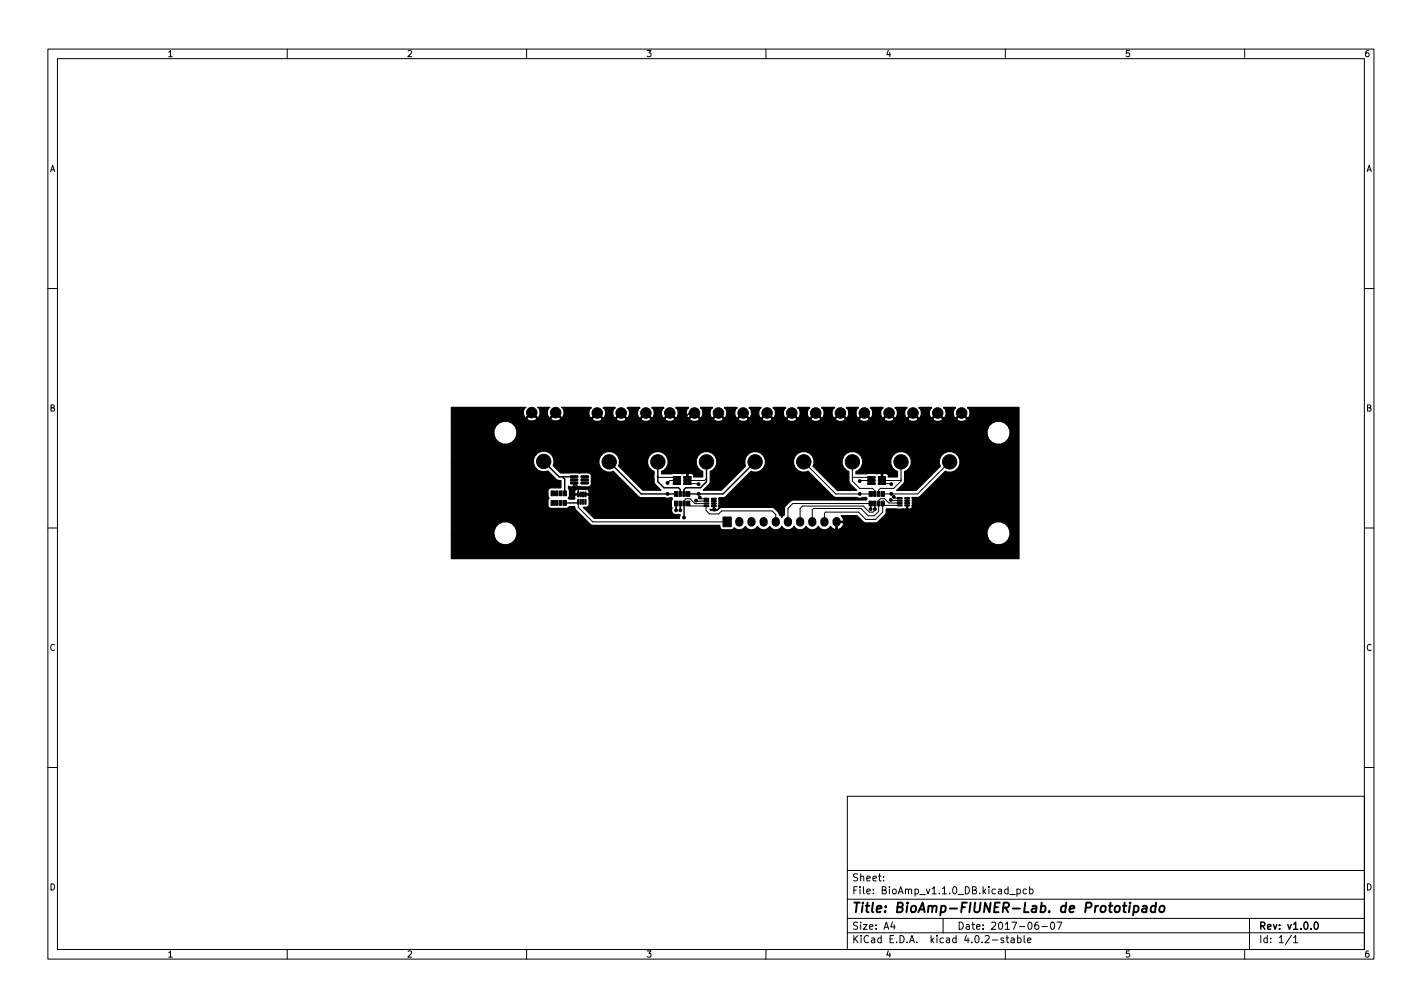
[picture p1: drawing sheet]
<svg xmlns="http://www.w3.org/2000/svg" width="297mm" height="210mm" viewBox="0 0 297 210" stroke-linecap="round" stroke-linejoin="round" font-family="sans-serif">
<defs><g id="words">
<text font-size="2.8" x="178" y="190.6">Title: BioAmp-FIUNER-Lab. de Prototipado</text>
<g font-size="2.1">
<text x="178" y="184">Sheet:</text>
<text x="178" y="186.7">File: BioAmp_v1.1.0_DB.kicad_pcb</text>
<text x="178" y="196.9">KiCad E.D.A. kicad 4.0.2-stable</text>
<text x="178" y="194.1">Size: A4</text>
<text x="200" y="194.1">Date: 2017-06-07</text>
<text x="263" y="194.1">Rev: v1.0.0</text>
<text x="263" y="196.9">Id: 1/1</text>
</g>
<g font-size="1.8">
<text x="35" y="11.9">1</text>
<text x="85" y="11.9">2</text>
<text x="135" y="11.9">3</text>
<text x="185" y="11.9">4</text>
<text x="235" y="11.9">5</text>
<text x="285" y="11.9">6</text>
<text x="10.3" y="35.9">A</text>
<text x="285.3" y="35.9">A</text>
<text x="10.3" y="85.9">B</text>
<text x="285.3" y="85.9">B</text>
<text x="10.3" y="135.9">C</text>
<text x="285.3" y="135.9">C</text>
<text x="10.3" y="185.9">D</text>
<text x="285.3" y="185.9">D</text>
<text x="35" y="199.9">1</text>
<text x="85" y="199.9">2</text>
<text x="135" y="199.9">3</text>
<text x="185" y="199.9">4</text>
<text x="235" y="199.9">5</text>
<text x="285" y="199.9">6</text>
</g>
</g></defs>
<g fill="none" stroke="#000" stroke-width=".21">
<path d="M10 10.2h277v190.1h-277zM12 12.2h273v186.1h-273zM60 10.2v2M110 10.2v2M160 10.2v2M210 10.2v2M260 10.2v2M10 60.2h2M285 60.2h2M137.4 99.6h-.1l.1 .1h4M147.6 99.9l-.4 .4h-3.6M167.9 96.4l6.7 6.7h7.3"/>
<path d="M178.1 96.4v4.1l1.5 1.5h2.6l.5 .5v.6M178.1 99.7h3.9M184.1 99.1l.1 .6M188.2 96.4v4.1l-1.5 1.5h-2.8l-.4 .3v.8M198.4 96.4l-6.7 6.7h-7.3M10 110.2h2M120.8 104.9v1l3 3.1h28.1M139.4 103.1h.1M141.2 106.5h.1M141.4 100.3h-1.4l-.6 .5M142.1 106.5h.1M142.1 106.4h.1"/>
<path d="M143.6 101h2.2l.1 .1M143.7 105.1l.6 .5h3.2v1l.7 .7h1.9l.6-.6h10.6l.8 .7v1.6M145.4 104.5l.1 .1h2M145.9 103.1h.1M146.2 103.9l.2 .2h1.1M147.5 105.1h-2.3l-1.1-1h-.8l-.4 .4 .1 .7M179.6 103.1h.1M181.9 106.3h.1M181.9 105.1h-16.3l-1 1.1v2.8M182 100.3h-2.4v.2M182.7 106.3l.1 .2-.4 .4h-.8l-1.3-1.2h-12.7l-.5 .5v2.8M184.2 101h1.9l.1 .1"/>
<path d="M184.2 100.3h4M186.1 104.4l.1 .1h1.7M186.2 103.1h.1M186.7 103.8l.3 .2h.9M187.9 105h-2.2l-.9-.9h-.9l-.4 .4v2.3l-.9 .9h-1.2l-1.6-1.5h-9.9l-.2 .2v2.6M187.9 105.5h-3.1l-.4-.4v1.8l-1.5 1.6h-2.1l-1.5-1.6h-6.8l-.3 .3v1.8M189.6 104.5v1M189.6 105.1l-.1 .1M285 110.2h2M10 160.2h2M177 166.3h108v32h-108zM285 160.2h2"/>
<path d="M60 198.3v2M110 198.3v2M160 198.3v2M177 194.8h108M177 191.8h108M177 187.8h108M177 181.8h108M184.6 183.8v.1M184.6 183v.1M186.4 192.5l-.3 1h.9M186.8 193v1M197 191.8v3"/>
<path d="M209.6 195.9l-.3-.1-.2 .2v.3l.5 .1v.4h-.5M210 198.3v2M210.1 195.8h.6M210.4 195.3v1.3l.3 .2M210.9 186.8h1.2M211.2 195.9h.6l.1 .9M211.9 196.2l-.5 .1-.3 .2 .3 .3h.5M212.4 185.7l.5-.1 .2 .3-.1 .7h-.6M212.4 185.6v1.5M212.6 195.9l.4-.1 .3 .3-.2 .7h-.5M212.6 195.3v1.5M213.9 195.3v1.3l.2 .2"/>
<path d="M214.4 185.7l-.4-.1-.3 .3 .2 .7h.5M214.6 196.3l.8-.1-.1-.3-.4-.1-.3 .2 .1 .8h.6M215.1 185.7l.4-.1 .3 .3-.2 .7h-.5M215.1 185.1v1.5M216.9 192.5l-.5 .1a1.01 1.01 0 0 0 0 1.4l.5-.1 .1-.5-.3-.3-.4 .1-.2 .2M217.6 193.5h1.2M219.6 192.6l.2-.1a.8 .8 0 0 1 .5 .8 .8 .8 0 0 1-.5 .7 1 1 0 0 1-.2-1.4zM220.8 192.5h1l-.7 1.5M260 198.3v2M261 191.8v6.5M269.8 195.3l-1.3 1.9M270.2 195.8l.4-.5v1.5"/>
<path d="M270.2 196.8h.9"/>
</g>
<g fill="none" stroke="#000" stroke-width=".3">
<path d="M96 86.6v12.7M113.6 96.3l3.2 3.2h3.1M117.5 99.5l.5 .6v2.9M127.3 96.4l6.7 6.7h7.2M137.4 96.4v4.2l1.3 1.2h3l.4 .4v.9M142.5 97.5h.5l.6 .6v1.6M145.1 86.2h-1.1l-1.6 1.7M147.6 96.4v4.2l-1.3 1.2h-3l-.4 .4v.9M157.7 96.4l-6.7 6.7h-7.3M210.3 99.3v7.6M96 114.5h15.3M119.9 100.8l.9 .9v1.5"/>
<path d="M120.8 101.8h2.9M120.8 104.9l-.2 .1h-2.6M126.5 114.5h15.2M141.2 105.1v1.4M142.1 105.1v1.4M142.9 105.1v3M142.9 108.1h.1M143.6 101l.1 .1M149.2 104.1v2.3M159.5 114.5h15.3M181.9 105.1v1.2M182.7 105.1v1.2"/>
<path d="M189.6 104v.5M190 114.5h15.2M274.7 192.6l.2-.1a.8 .8 0 0 1 .5 .8 .8 .8 0 0 1-.5 .7 1 1 0 0 1-.2-1.4z"/>
</g>
<path d="M236 189.1l-.2 1.4M236.1 188.5l-.1 .2M236.9 189.2h.8l.1 .3v.6a.66 .66 0 0 1-1 .3M236.9 189.1l-.2 2M238.7 189.2h.8l-.1 1.3M239.5 189.6l-.6 .1a.4 .4 0 0 0-.4 .3 .4 .4 0 0 0 .3 .5l.7-.1M241.4 189.2a.66 .66 0 0 0-1 .3l-.1 .6 .2 .3h.8M241.5 188.5l-.2 2M242.3 189.3l.2-.1a.5 .5 0 0 1 .8 .3l-.1 .6-.2 .3a.5 .5 0 0 1-.8-.3z" fill="none" stroke="#000" stroke-width=".4"/>
<g fill="#000" stroke="#000" stroke-width=".21">
<path d="M119.2 99.4h1.5v.3h-1.5zM121.4 99.4h1.5v.3h-1.5zM140.6 99.5h1.5v.3h-1.5zM142.8 99.5h1.5v.3h-1.5zM181.3 99.5h1.5v.3h-1.5zM183.5 99.5h1.5v.3h-1.5zM115.1 102.5h.7v1h-.7zM115.1 104.5h.7v1h-.7zM116.1 102.5h.5v1h-.5zM116.1 104.5h.5v1h-.5zM116.9 102.5h.5v1h-.5zM116.9 104.5h.5v1h-.5z"/>
<path d="M117.6 102.5h.7v1h-.7zM117.6 104.5h.7v1h-.7zM119.2 100.7h1.5v.3h-1.5zM119.2 100h1.5v.4h-1.5zM120.7 102.7h.2v1h-.2zM120.7 104.3h.2v1h-.2zM121.4 100h1.5v.4h-1.5zM121.4 100.7h1.5v.3h-1.5zM121.2 102.7h.2v1h-.2zM121.2 104.3h.2v1h-.2zM121.7 102.7h.2v1h-.2zM121.7 104.3h.2v1h-.2z"/>
<path d="M122.2 102.7h.2v1h-.2zM122.2 104.3h.2v1h-.2zM140.9 102.6h.7v1h-.7zM140.9 104.6h.7v1h-.7zM140.6 100.8h1.5v.3h-1.5zM140.6 100.1h1.5v.4h-1.5zM141.8 102.6h.5v1h-.5zM141.8 104.6h.5v1h-.5zM142.6 102.6h.5v1h-.5zM142.6 104.6h.5v1h-.5zM143.4 102.6h.7v1h-.7zM143.4 104.6h.7v1h-.7z"/>
<path d="M142.8 100.1h1.5v.4h-1.5zM142.8 100.8h1.5v.3h-1.5zM147.1 105.5h1v.3h-1zM147.1 104h1v.3h-1zM147.1 104.5h1v.3h-1zM147.1 105h1v.3h-1zM148.6 105h1v.3h-1zM148.6 104.5h1v.3h-1zM148.6 104h1v.3h-1zM148.6 105.5h1v.3h-1zM151 107.9h1.8v2.1h-1.8zM181.5 102.6h.7v1h-.7z"/>
<path d="M181.5 104.6h.7v1h-.7zM181.3 100.8h1.5v.3h-1.5zM181.3 100.1h1.5v.4h-1.5zM182.5 102.6h.5v1h-.5zM182.5 104.6h.5v1h-.5zM183.3 102.6h.5v1h-.5zM183.3 104.6h.5v1h-.5zM184 102.6h.7v1h-.7zM184 104.6h.7v1h-.7zM183.5 100.1h1.5v.4h-1.5zM183.5 100.8h1.5v.3h-1.5zM187.4 105.4h1v.2h-1z"/>
<path d="M187.4 103.9h1v.2h-1zM187.4 104.4h1v.2h-1zM187.4 104.9h1v.2h-1zM189 104.9h1v.2h-1zM189 104.4h1v.2h-1zM189 103.9h1v.2h-1zM189 105.4h1v.2h-1z"/>
<circle cx="96" cy="86.6" r=".5"/>
<circle cx="96" cy="99.3" r=".5"/>
<circle cx="111.1" cy="86.1" r="1.1"/>
<circle cx="113.6" cy="96.3" r="1.5"/>
<circle cx="116.1" cy="86.1" r="1.1"/>
<circle cx="124.8" cy="86.2" r="1.1"/>
<circle cx="127.3" cy="96.4" r="1.5"/>
<circle cx="129.8" cy="86.2" r="1.1"/>
<circle cx="134.9" cy="86.2" r="1.1"/>
<circle cx="137.4" cy="96.4" r="1.5"/>
<circle cx="139.9" cy="86.2" r="1.1"/>
<circle cx="142.4" cy="87.9" r=".3"/>
<circle cx="142.5" cy="97.5" r=".3"/>
<circle cx="145.1" cy="86.2" r="1.1"/>
<circle cx="147.6" cy="96.4" r="1.5"/>
<circle cx="150.1" cy="86.2" r="1.1"/>
<circle cx="155.2" cy="86.2" r="1.1"/>
<circle cx="157.7" cy="96.4" r="1.5"/>
<circle cx="160.2" cy="86.2" r="1.1"/>
<circle cx="165.4" cy="86.2" r="1.1"/>
<circle cx="167.9" cy="96.4" r="1.5"/>
<circle cx="170.4" cy="86.2" r="1.1"/>
<circle cx="175.6" cy="86.2" r="1.1"/>
<circle cx="178.1" cy="96.4" r="1.5"/>
<circle cx="180.6" cy="86.2" r="1.1"/>
<circle cx="185.7" cy="86.2" r="1.1"/>
<circle cx="188.2" cy="96.4" r="1.5"/>
<circle cx="190.7" cy="86.2" r="1.1"/>
<circle cx="193.4" cy="89.5" r=".3"/>
<circle cx="195.9" cy="86.2" r="1.1"/>
<circle cx="198.4" cy="96.4" r="1.5"/>
<circle cx="200.9" cy="86.2" r="1.1"/>
<circle cx="210.3" cy="86.6" r=".5"/>
<circle cx="210.3" cy="99.3" r=".5"/>
<circle cx="96" cy="114.5" r=".5"/>
<circle cx="111.3" cy="114.5" r=".5"/>
<circle cx="123.7" cy="101.8" r=".3"/>
<circle cx="126.5" cy="114.5" r=".5"/>
<circle cx="139.4" cy="100.8" r=".3"/>
<circle cx="139.4" cy="103.1" r=".3"/>
<circle cx="141.2" cy="106.5" r=".3"/>
<circle cx="141.7" cy="114.5" r=".5"/>
<circle cx="142.1" cy="106.5" r=".3"/>
<circle cx="142.9" cy="108.1" r=".3"/>
<circle cx="145.4" cy="104.5" r=".3"/>
<circle cx="145.9" cy="103.1" r=".3"/>
<circle cx="145.9" cy="101.1" r=".3"/>
<circle cx="146.2" cy="103.9" r=".3"/>
<circle cx="149.2" cy="106.4" r=".3"/>
<circle cx="159.5" cy="114.5" r=".5"/>
<circle cx="174.8" cy="114.5" r=".5"/>
<circle cx="179.6" cy="100.5" r=".3"/>
<circle cx="179.6" cy="103.1" r=".3"/>
<circle cx="181.9" cy="106.3" r=".3"/>
<circle cx="182.8" cy="106.3" r=".3"/>
<circle cx="186.1" cy="104.4" r=".3"/>
<circle cx="186.2" cy="101.1" r=".3"/>
<circle cx="186.2" cy="103.1" r=".3"/>
<circle cx="186.7" cy="103.8" r=".3"/>
<circle cx="190" cy="114.5" r=".5"/>
<circle cx="205.2" cy="114.5" r=".5"/>
<circle cx="210.3" cy="106.9" r=".5"/>
</g>
<path d="M154.4 108.8v.3M157 108.8v.3M159.5 108.8v.3M162.1 108.8v.3M164.6 108.8v.3M167.1 108.8v.3M169.7 108.8v.3M172.2 108.8v.3M174.8 108.8v.3" fill="none" stroke="#000" stroke-width="1.7"/>
<path d="M94.3 85.1h15.5a1.26 1.26 0 0 0 0 2.1l1.3-1.2 1.2 1.2a1.26 1.26 0 0 0 0-2.1h2.5l-.2 .1a1.36 1.36 0 0 0 .2 2l1.3-1.2 1.2 1.2a1.26 1.26 0 0 0 0-2.1h6.1l.1 .1a1.26 1.26 0 0 0 0 2.1l1.2-1.3 1.3 1.3a1.26 1.26 0 0 0 0-2.1l.1-.1h2.3l.1 .1-.2 .1a1.36 1.36 0 0 0 .2 2l1.2-1.3 1.3 1.3a1.26 1.26 0 0 0 0-2.1l.1-.1h2.5l.1 .1-.3 .1a1.36 1.36 0 0 0 .3 2l1.2-1.3 1.2 1.3a1.26 1.26 0 0 0 0-2.1l.1-.1h2.4l.1 .1-.3 .1a1.36 1.36 0 0 0 .3 2l1.2-1.3 1.2 1.3a1.26 1.26 0 0 0 0-2.1l.1-.1h2.6v.1l-.2 .1a1.36 1.36 0 0 0 .2 2l1.3-1.3 1.2 1.3a1.26 1.26 0 0 0 0-2.1l.1-.1h2.4v.1l-.2 .1a1.36 1.36 0 0 0 .2 2l1.3-1.3 1.2 1.3a1.26 1.26 0 0 0 0-2.1l.1-.1h2.5l.1 .1-.3 .1a1.36 1.36 0 0 0 .3 2l1.2-1.3 1.3 1.3a1.26 1.26 0 0 0 0-2.1l.1-.1h2.3l.1 .1-.3 .1a1.36 1.36 0 0 0 .3 2l1.2-1.3 1.3 1.3a1.26 1.26 0 0 0 0-2.1l.1-.1h2.5l.1 .1-.3 .1a1.36 1.36 0 0 0 .3 2l1.2-1.3 1.2 1.3a1.26 1.26 0 0 0 0-2.1l.1-.1h2.4l.1 .1-.3 .1a1.36 1.36 0 0 0 .3 2l1.2-1.3 1.2 1.3a1.26 1.26 0 0 0 0-2.1l.1-.1h2.5l.1 .1-.2 .1a1.36 1.36 0 0 0 .2 2l1.2-1.3 1.3 1.3a1.26 1.26 0 0 0 0-2.1l.1-.1h2.3l.1 .1-.2 .1a1.36 1.36 0 0 0 .2 2l1.2-1.3 1.3 1.3a1.26 1.26 0 0 0 0-2.1l.1-.1h2.5l.1 .1-.3 .1a1.36 1.36 0 0 0 .3 2l1.2-1.3 1.2 1.3a1.26 1.26 0 0 0 0-2.1l.1-.1h2.4l.1 .1-.3 .1a1.36 1.36 0 0 0 .3 2l1.2-1.3 1.2 1.3a1.26 1.26 0 0 0 0-2.1l.1-.1h2.6v.1l-.2 .1a1.36 1.36 0 0 0 .2 2l1.3-1.3 1.2 1.3a1.26 1.26 0 0 0 0-2.1l.1-.1h2.4v.1l-.2 .1a1.36 1.36 0 0 0 .2 2l1.3-1.3 1.2 1.3a1.26 1.26 0 0 0 0-2.1l.1-.1h10.7v31.5h-118.6v-4.8h8.9l.3 .9a2.43 2.43 0 0 0 2.5 1 2.43 2.43 0 0 0 2-1.9h98.2l.3 .9a2.43 2.43 0 0 0 4.1 0 2.43 2.43 0 0 0-1.6-3.7 2.43 2.43 0 0 0-2.8 2.8h-98.2v-.9a2.43 2.43 0 0 0-2.9-1.9 2.43 2.43 0 0 0-1.9 2.8h-8.9v-15h17.1l.4 .8a2.08 2.08 0 0 0 2.6 .7l1.8 1.8 1 .3v1.5h-2.1l-.6 .4a2.06 2.06 0 0 0 .1 1.7h.1a2.02 2.02 0 0 0-.2 1.7l.6 .5h3.2l.6-.4h1.2l.2 .6 3 3.1 .5 .2h26.6v.3a.65 .65 0 0 0 .6 .6h1.8l.6-.4a1.47 1.47 0 0 0 2.3-.3 1.45 1.45 0 0 0 2.5 0 1.45 1.45 0 0 0 2.6 0 1.45 1.45 0 0 0 2.5 0 1.45 1.45 0 0 0 2.6 0 1.45 1.45 0 0 0 2.5 0 1.45 1.45 0 0 0 2.5 0 1.45 1.45 0 0 0 2.6 0l.4 .4 .5 .3 .2-.2v-1.3h.3v1.3l.2 .2a1.49 1.49 0 0 0 1.1-1.3l-.1-.2h-1.5v-.3h1.5l.1-.2-.2-.6-.3-.3h3.3l1.6 1.4h2.6l1.7-1.6 .2-.6v-.6h4.1l.2-.2v-1.7h.2v1.7l.2 .2a.67 .67 0 0 0 .8-.6l-.1-.1 .1-.3-.1-.3 .1-.8-.1-.2 1.2-.1 .5-.2 5.3-5.3 .4 .2a2.17 2.17 0 0 0 2.7-2.1 2.17 2.17 0 0 0-2.6-2.2 2.17 2.17 0 0 0-1.6 3l-5 5.1h-4.1l1.6-1.7v-2.3l.5-.2a2.17 2.17 0 0 0 .4-3.3 2.17 2.17 0 0 0-3.4 .3 2.17 2.17 0 0 0 1.1 3.2v1.2h-1.9l-.1-.1 .1-.1-.1-.3-.4-.2h-.6l-.1 .1v.5h-.3v-.5l-.2-.1h-5.1v-.5l.5-.2a2.17 2.17 0 0 0 .3-3.3 2.17 2.17 0 0 0-3.3 .3 2.17 2.17 0 0 0 1 3.2l.1 2.3 1.6 1.7h-4.1l-5.1-5.1 .2-.4a2.17 2.17 0 0 0-2.1-2.7 2.17 2.17 0 0 0-2.1 2.6 2.17 2.17 0 0 0 3 1.6l5.5 5.4 4.7 .1a.92 .92 0 0 0 1.1 0h.8l.2 .2-.2 .3h-15.3l-.5 .2-1.2 1.3v1.6l-.6 .5-.5-.5-.1-.4a2.2 2.2 0 0 0-1.4-1.2h-10.6l-.5 .3-.4 .4h-1.3l-.2-.2h.5l.2-.2v-1.7h.2v1.7l.2 .2a.67 .67 0 0 0 .8-.5l-.1-.2 .1-.3-.1-.3 .1-.7-.1-.3 .1-.2h.8l.6-.2 5.3-5.3a2.16 2.16 0 0 0 3-1.7 2.16 2.16 0 0 0-2.4-2.4 2.16 2.16 0 0 0-1.7 3l-5.1 5h-3.8l1.4-1.4 .1-2.5a2.16 2.16 0 0 0 .9-3.3 2.16 2.16 0 0 0-3.4 0 2.16 2.16 0 0 0 .9 3.3v1.2h-1.8l-.1-.1 .1-.1-.1-.3-.4-.2h-.6l-.2 .1v.5h-.2v-.5l-.2-.1h-5.1v-.5l.4-.2a2.17 2.17 0 0 0 .4-3.3 2.17 2.17 0 0 0-3.3 .3 2.17 2.17 0 0 0 .9 3.2v1.2l.1 1.3 1.4 1.4h-3.8l-5.1-5 .2-.4a2.17 2.17 0 0 0-2.1-2.7 2.17 2.17 0 0 0-2.2 2.6 2.17 2.17 0 0 0 3 1.6l5.6 5.5h5.2l.4 .2 1-.2 .2 .2-.2 .3a2.09 2.09 0 0 0 .1 1.7 .94 .94 0 0 0 .1 1.1 .94 .94 0 0 0 1.2 .2l.4 .1-.2 .7h-17.8l-2.3-2.3a.98 .98 0 0 0 1.3-.6l-.1-1.8-.1-.1h-2.7l-.2 .1v.7h-1.1l-.2-.2 .3-.5v-.9h1l.2 .5h2.7l.1-.2a.67 .67 0 0 0-.5-.8l-.1 .2-.3-.2-.3 .1-.8-.1-.3 .2-.2-.2-.5 .5h-1l-.3-1.1 .4 .2h.5l.2-.2v-.5h.3v.5l.1 .2 2.9-.1a1.17 1.17 0 0 0 .4-1.2v-1a.65 .65 0 0 0-.6-.7l-1.9 .1-.3-.1-3.6 .1-1.6-1.6 .2-.4a2.18 2.18 0 0 0-2.1-2.6 2.18 2.18 0 0 0-2.2 2.6h-17.1v-6h8.9l.3 .9a2.43 2.43 0 0 0 2.5 1 2.43 2.43 0 0 0 2-1.9h98.2l.3 .9a2.43 2.43 0 0 0 4.1 0 2.43 2.43 0 0 0-1.6-3.7 2.43 2.43 0 0 0-2.8 2.8h-98.2v-.9a2.43 2.43 0 0 0-2.9-1.9 2.43 2.43 0 0 0-1.9 2.8h-8.9v-3.4h15.7l.1 .3a1.36 1.36 0 0 0 2-.3h2.9l.1 .3a1.42 1.42 0 0 0 2-.2h6.6l.1 .2a1.36 1.36 0 0 0 2-.2h2.9l.1 .2a1.36 1.36 0 0 0 2-.2h3.1l.1 .2a1.36 1.36 0 0 0 2-.2h2.9l.1 .2a1.36 1.36 0 0 0 2-.2h3l.1 .2a1.36 1.36 0 0 0 2-.2h2.9l.1 .2a1.36 1.36 0 0 0 2-.2h3.1l.1 .2a1.36 1.36 0 0 0 2-.2h2.9l.1 .2a1.36 1.36 0 0 0 2-.2h3l.2 .2a1.36 1.36 0 0 0 1.9-.2h2.9l.2 .2a1.36 1.36 0 0 0 1.9-.2h3.1l.1 .2a1.36 1.36 0 0 0 2-.2h2.9l.1 .2a1.36 1.36 0 0 0 2-.2h3.1l.1 .2a1.36 1.36 0 0 0 2-.2h2.9l.1 .2a1.36 1.36 0 0 0 2-.2h3l.1 .2a1.36 1.36 0 0 0 2-.2h2.9l.1 .2a1.36 1.36 0 0 0 2-.2l-1-1.1-1.1 1.1h-2.9l-1-1.1-1.1 1.1h-3l-1.1-1.1-1 1.1h-2.9l-1.1-1.1-1 1.1h-3.1l-1-1.1-1.1 1.1h-2.9l-1-1.1-1.1 1.1h-3.1l-1-1.1-1.1 1.1h-2.9l-1-1.1-1.1 1.1h-3l-1.1-1.1-1 1.1h-2.9l-1.1-1.1-1 1.1h-3.1l-1-1.1-1.1 1.1h-2.9l-1-1.1-1.1 1.1h-3l-1.1-1.1-1 1.1h-2.9l-1.1-1.1-1 1.1h-3.1l-1-1.1-1.1 1.1h-2.9l-1-1.1-1.1 1.1h-6.6l-1-1.2-1.1 1.1h-2.9l-1-1.1-1.1 1.1h-15.7z" fill="#000" stroke="#000" stroke-width=".25"/>
<use href="#words"/>
</svg>
